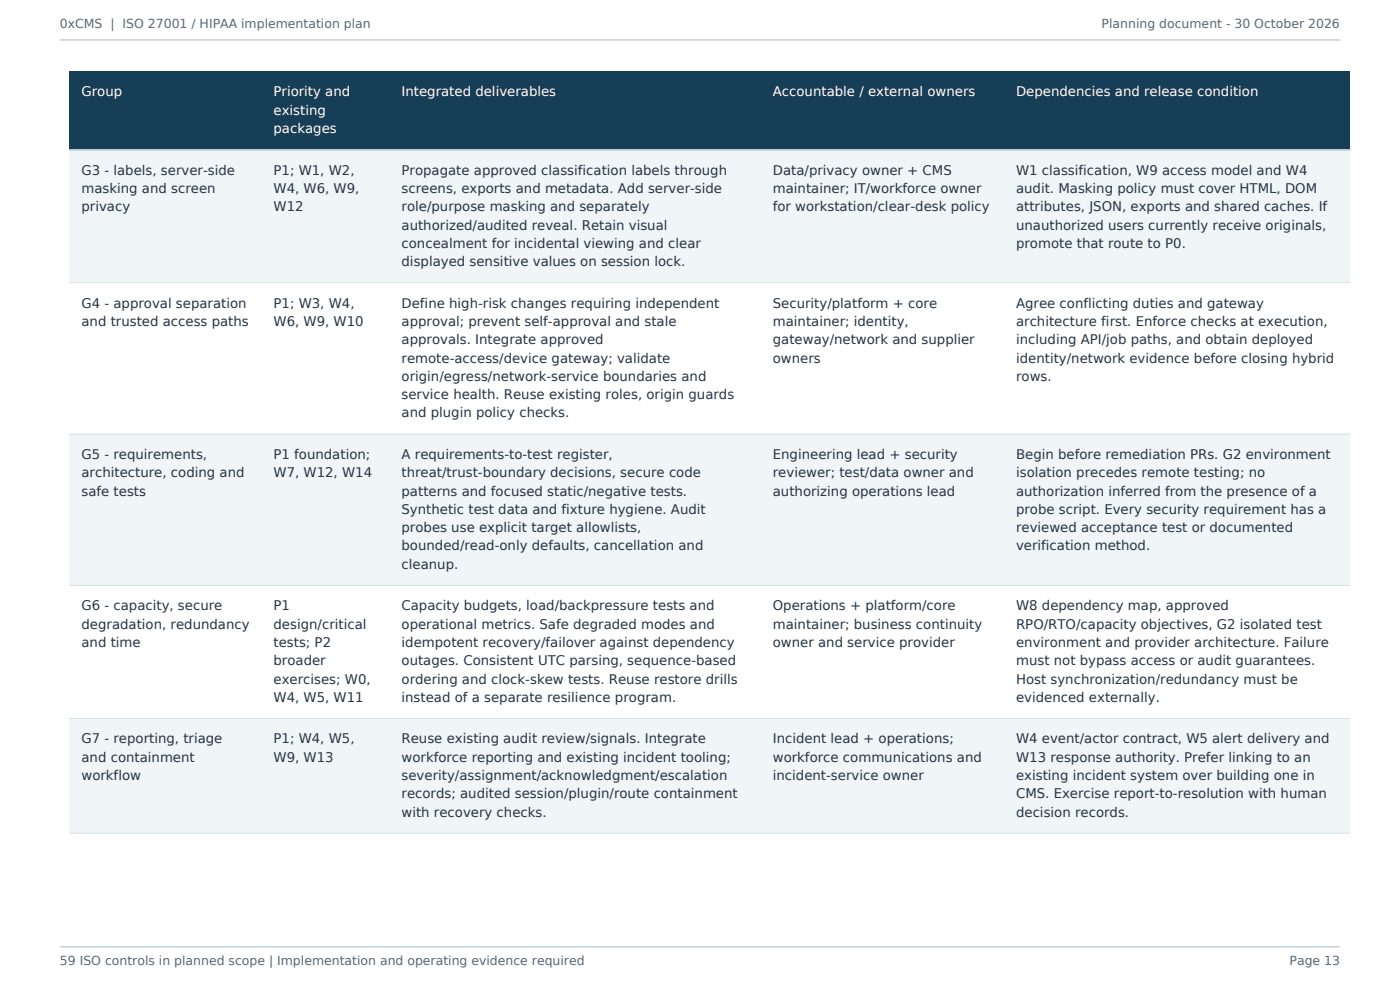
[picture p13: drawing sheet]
<svg xmlns="http://www.w3.org/2000/svg" width="297mm" height="210mm" viewBox="0 0 297 210" stroke-linecap="round" stroke-linejoin="round" font-family="sans-serif">
<defs><g id="words">
<g font-size="2.8" fill="#fff">
<text x="17.3" y="20.5">Group</text>
<text x="58" y="20.5">Priority and</text>
<text x="85.2" y="20.5">Integrated deliverables</text>
<text x="164" y="20.5">Accountable / external owners</text>
<text x="215.6" y="20.5">Dependencies and release condition</text>
<text x="58" y="24.3">existing</text>
<text x="58" y="28.2">packages</text>
</g>
<g font-size="2.8" fill="#263444">
<text x="17.3" y="37">G3 - labels, server-side</text>
<text x="17.3" y="40.9">masking and screen</text>
<text x="58" y="37">P1; W1, W2,</text>
<text x="58" y="40.9">W4, W6, W9,</text>
<text x="85.2" y="37">Propagate approved classification labels through</text>
<text x="85.2" y="40.9">screens, exports and metadata. Add server-side</text>
<text x="164" y="37">Data/privacy owner + CMS</text>
<text x="164" y="40.9">maintainer; IT/workforce owner</text>
<text x="215.6" y="37">W1 classification, W9 access model and W4</text>
<text x="215.6" y="40.9">audit. Masking policy must cover HTML, DOM</text>
<text x="17.3" y="44.8">privacy</text>
<text x="58" y="44.8">W12</text>
<text x="85.2" y="44.8">role/purpose masking and separately</text>
<text x="164" y="44.8">for workstation/clear-desk policy</text>
<text x="215.6" y="44.8">attributes, JSON, exports and shared caches. If</text>
<text x="85.2" y="48.7">authorized/audited reveal. Retain visual</text>
<text x="85.2" y="52.6">concealment for incidental viewing and clear</text>
<text x="215.6" y="48.7">unauthorized users currently receive originals,</text>
<text x="215.6" y="52.6">promote that route to P0.</text>
<text x="85.2" y="56.4">displayed sensitive values on session lock.</text>
<text x="17.3" y="65.3">G4 - approval separation</text>
<text x="58" y="65.3">P1; W3, W4,</text>
<text x="85.2" y="65.3">Define high-risk changes requiring independent</text>
<text x="164" y="65.3">Security/platform + core</text>
<text x="215.6" y="65.3">Agree conflicting duties and gateway</text>
<text x="17.3" y="69.1">and trusted access paths</text>
<text x="58" y="69.1">W6, W9, W10</text>
<text x="85.2" y="69.1">approval; prevent self-approval and stale</text>
<text x="164" y="69.1">maintainer; identity,</text>
<text x="215.6" y="69.1">architecture first. Enforce checks at execution,</text>
<text x="85.2" y="73">approvals. Integrate approved</text>
<text x="85.2" y="76.9">remote-access/device gateway; validate</text>
<text x="164" y="73">gateway/network and supplier</text>
<text x="164" y="76.9">owners</text>
<text x="215.6" y="73">including API/job paths, and obtain deployed</text>
<text x="215.6" y="76.9">identity/network evidence before closing hybrid</text>
<text x="85.2" y="80.8">origin/egress/network-service boundaries and</text>
<text x="215.6" y="80.8">rows.</text>
<text x="85.2" y="84.7">service health. Reuse existing roles, origin guards</text>
<text x="85.2" y="88.5">and plugin policy checks.</text>
<text x="17.3" y="97.4">G5 - requirements,</text>
<text x="17.3" y="101.2">architecture, coding and</text>
<text x="58" y="97.4">P1 foundation;</text>
<text x="58" y="101.2">W7, W12, W14</text>
<text x="85.2" y="97.4">A requirements-to-test register,</text>
<text x="85.2" y="101.2">threat/trust-boundary decisions, secure code</text>
<text x="164" y="97.4">Engineering lead + security</text>
<text x="164" y="101.2">reviewer; test/data owner and</text>
<text x="215.6" y="97.4">Begin before remediation PRs. G2 environment</text>
<text x="215.6" y="101.2">isolation precedes remote testing; no</text>
<text x="17.3" y="105.1">safe tests</text>
<text x="85.2" y="105.1">patterns and focused static/negative tests.</text>
<text x="164" y="105.1">authorizing operations lead</text>
<text x="215.6" y="105.1">authorization inferred from the presence of a</text>
<text x="85.2" y="109">Synthetic test data and fixture hygiene. Audit</text>
<text x="85.2" y="112.9">probes use explicit target allowlists,</text>
<text x="215.6" y="109">probe script. Every security requirement has a</text>
<text x="215.6" y="112.9">reviewed acceptance test or documented</text>
<text x="85.2" y="116.8">bounded/read-only defaults, cancellation and</text>
<text x="215.6" y="116.8">verification method.</text>
<text x="85.2" y="120.6">cleanup.</text>
<text x="17.3" y="129.5">G6 - capacity, secure</text>
<text x="58" y="129.5">P1</text>
<text x="85.2" y="129.5">Capacity budgets, load/backpressure tests and</text>
<text x="164" y="129.5">Operations + platform/core</text>
<text x="215.6" y="129.5">W8 dependency map, approved</text>
<text x="17.3" y="133.3">degradation, redundancy</text>
<text x="17.3" y="137.2">and time</text>
<text x="58" y="133.3">design/critical</text>
<text x="58" y="137.2">tests; P2</text>
<text x="85.2" y="133.3">operational metrics. Safe degraded modes and</text>
<text x="85.2" y="137.2">idempotent recovery/failover against dependency</text>
<text x="164" y="133.3">maintainer; business continuity</text>
<text x="164" y="137.2">owner and service provider</text>
<text x="215.6" y="133.3">RPO/RTO/capacity objectives, G2 isolated test</text>
<text x="215.6" y="137.2">environment and provider architecture. Failure</text>
<text x="58" y="141.1">broader</text>
<text x="85.2" y="141.1">outages. Consistent UTC parsing, sequence-based</text>
<text x="215.6" y="141.1">must not bypass access or audit guarantees.</text>
<text x="58" y="145">exercises; W0,</text>
<text x="58" y="148.9">W4, W5, W11</text>
<text x="85.2" y="145">ordering and clock-skew tests. Reuse restore drills</text>
<text x="85.2" y="148.9">instead of a separate resilience program.</text>
<text x="215.6" y="145">Host synchronization/redundancy must be</text>
<text x="215.6" y="148.9">evidenced externally.</text>
<text x="17.3" y="157.7">G7 - reporting, triage</text>
<text x="17.3" y="161.6">and containment</text>
<text x="58" y="157.7">P1; W4, W5,</text>
<text x="58" y="161.6">W9, W13</text>
<text x="85.2" y="157.7">Reuse existing audit review/signals. Integrate</text>
<text x="85.2" y="161.6">workforce reporting and existing incident tooling;</text>
<text x="164" y="157.7">Incident lead + operations;</text>
<text x="164" y="161.6">workforce communications and</text>
<text x="215.6" y="157.7">W4 event/actor contract, W5 alert delivery and</text>
<text x="215.6" y="161.6">W13 response authority. Prefer linking to an</text>
<text x="17.3" y="165.5">workflow</text>
<text x="85.2" y="165.5">severity/assignment/acknowledgment/escalation</text>
<text x="164" y="165.5">incident-service owner</text>
<text x="215.6" y="165.5">existing incident system over building one in</text>
<text x="85.2" y="169.3">records; audited session/plugin/route containment</text>
<text x="85.2" y="173.2">with recovery checks.</text>
<text x="215.6" y="169.3">CMS. Exercise report-to-resolution with human</text>
<text x="215.6" y="173.2">decision records.</text>
</g>
<g font-size="2.6" fill="#53697a">
<text x="12.7" y="6">0xCMS | ISO 27001 / HIPAA implementation plan</text>
<text x="233.7" y="6">Planning document - 30 October 2026</text>
<text x="12.7" y="204.7">59 ISO controls in planned scope | Implementation and operating evidence required</text>
<text x="273.6" y="204.7">Page 13</text>
</g>
</g></defs>
<path d="M12.7 8.5h271.6M12.7 200.8h271.6" fill="none" stroke="#c6d5df" stroke-width=".35"/>
<path d="M14.8 15.2h271.6v16.5h-271.6z" fill-rule="evenodd" fill="#173e57"/>
<path d="M14.8 31.7h271.6v28.3h-271.6z" fill-rule="evenodd" fill="#f0f5f7"/>
<path d="M14.8 60h271.6v32.1h-271.6z" fill-rule="evenodd" fill="#fff"/>
<path d="M14.8 92.1h271.6v32.1h-271.6z" fill-rule="evenodd" fill="#f0f5f7"/>
<path d="M14.8 124.2h271.6v28.2h-271.6z" fill-rule="evenodd" fill="#fff"/>
<path d="M14.8 152.4h271.6v24.3h-271.6z" fill-rule="evenodd" fill="#f0f5f7"/>
<path d="M14.8 31.7h271.6" fill="none" stroke="#173e57" stroke-width=".21"/>
<path d="M14.8 31.7h271.6M14.8 60h271.6M14.8 92.1h271.6M14.8 124.2h271.6M14.8 152.4h271.6M14.8 176.7h271.6" fill="none" stroke="#d3dfe5" stroke-width=".21"/>
<use href="#words"/>
</svg>
